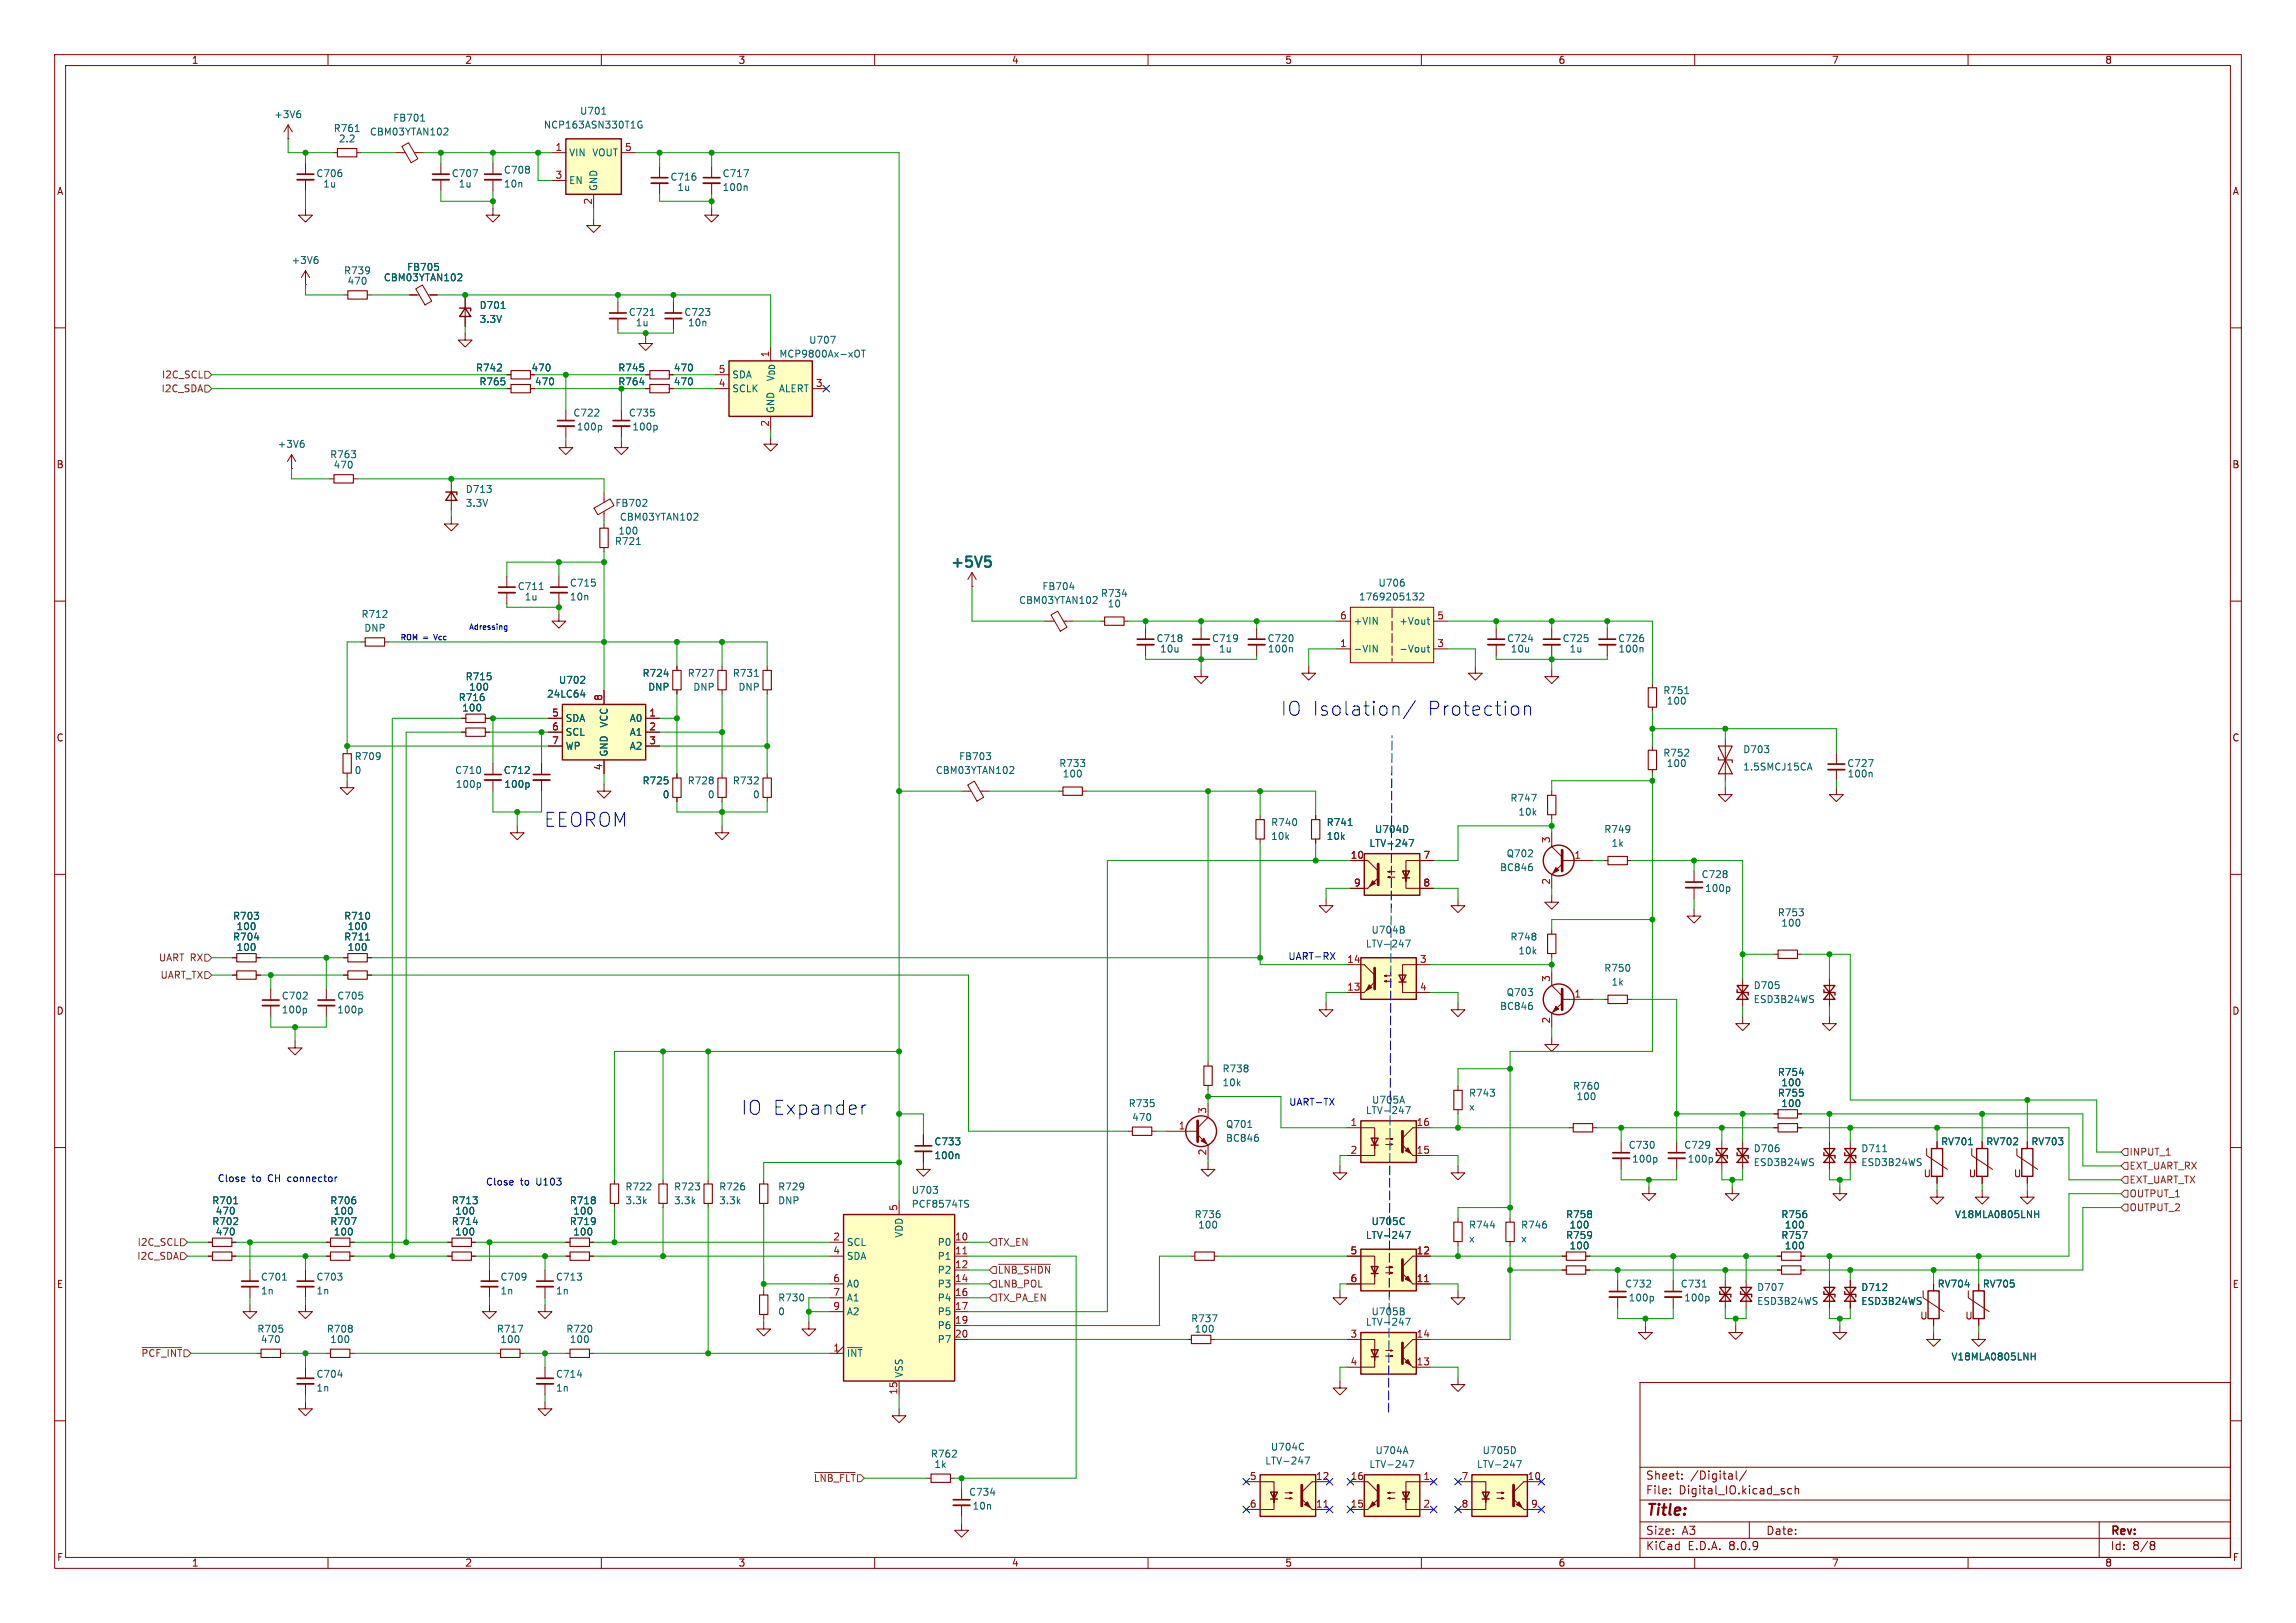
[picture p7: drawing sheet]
<svg xmlns="http://www.w3.org/2000/svg" width="420mm" height="297mm" viewBox="0 0 420 297" stroke-linecap="round" stroke-linejoin="round" font-family="sans-serif">
<defs><g id="words">
<g font-size="3.5" fill="#0000c2">
<text x="234.4" y="131.2">IO Isolation/</text>
<text x="261.1" y="131.2">Protection</text>
<text x="99.6" y="151.5">EEOROM</text>
<text x="135.7" y="204.2">IO Expander</text>
</g>
<text font-size="2.8" fill="#840000" x="301" y="277.9">Title:</text>
<text font-size="2.7" fill="#006464" x="173.6" y="104.4">+5V5</text>
<g font-size="2.1" fill="#840000">
<text x="301" y="273.7">File:</text>
<text x="301" y="271">Sheet:</text>
<text x="307.1" y="273.7">Digital_IO.kicad_sch</text>
<text x="309.2" y="271">/Digital/</text>
<text x="301" y="281.1">Size:</text>
<text x="307.6" y="281.1">A3</text>
<text x="323" y="281.1">Date:</text>
<text x="386" y="281.3">Rev:</text>
<text x="301" y="283.9">KiCad</text>
<text x="308.7" y="283.9">E.D.A.</text>
<text x="316.3" y="283.9">8.0.9</text>
<text x="386" y="283.9">Id:</text>
<text x="390.1" y="283.9">8/8</text>
</g>
<g font-size="1.8" fill="#840000">
<text x="35" y="11.9">1</text>
<text x="85" y="11.9">2</text>
<text x="135" y="11.9">3</text>
<text x="185" y="11.9">4</text>
<text x="235" y="11.9">5</text>
<text x="285" y="11.9">6</text>
<text x="335" y="11.9">7</text>
<text x="385" y="11.9">8</text>
<text x="10.3" y="35.9">A</text>
<text x="408.3" y="35.9">A</text>
<text x="97.1" y="68.2">470</text>
<text x="10.3" y="85.9">B</text>
<text x="408.2" y="85.9">B</text>
<text x="10.3" y="135.9">C</text>
<text x="408.2" y="135.9">C</text>
<text x="10.3" y="185.9">D</text>
<text x="408.2" y="185.9">D</text>
<text x="351.8" y="215.6">U</text>
<text x="360" y="215.6">U</text>
<text x="368.3" y="215.6">U</text>
<text x="10.3" y="235.9">E</text>
<text x="408.3" y="235.9">E</text>
<text x="351.1" y="241.7">U</text>
<text x="359.4" y="241.7">U</text>
<text x="10.3" y="285.9">F</text>
<text x="35" y="286.9">1</text>
<text x="85" y="286.9">2</text>
<text x="135" y="286.9">3</text>
<text x="185" y="286.9">4</text>
<text x="235" y="286.9">5</text>
<text x="285" y="286.9">6</text>
<text x="335" y="286.9">7</text>
<text x="385" y="286.9">8</text>
<text x="408.3" y="285.9">F</text>
</g>
<g font-size="1.8" fill="#006464">
<text x="50.1" y="21.8">+3V6</text>
<text x="71.8" y="22.5">FB701</text>
<text x="99.4" y="23.7">NCP163ASN330T1G</text>
<text x="106" y="21.2">U701</text>
<text x="60.9" y="24.4">R761</text>
<text x="61.9" y="26.3">2.2</text>
<text x="67.6" y="25">CBM03YTAN102</text>
<text x="104" y="28.8">VIN</text>
<text x="108.2" y="28.8">VOUT</text>
<text x="57.8" y="32.6">C706</text>
<text x="59" y="34.5">1u</text>
<text x="82.5" y="32.6">C707</text>
<text x="83.8" y="34.5">1u</text>
<text x="92.1" y="32">C708</text>
<text x="92.1" y="34.5">10n</text>
<text x="104" y="33.9">EN</text>
<text x="109.4" y="35.1" transform="rotate(-90 109.4 35.1)">GND</text>
<text x="122.5" y="33.2">C716</text>
<text x="123.8" y="35.2">1u</text>
<text x="132.1" y="32.6">C717</text>
<text x="132.1" y="35.2">100n</text>
<text x="53.2" y="48.5">+3V6</text>
<text x="62.8" y="50.4">R739</text>
<text x="63.5" y="52.3">470</text>
<text x="70.1" y="51.7">CBM03YTAN102</text>
<text x="74.4" y="49.8">FB705</text>
<text x="87.6" y="56.7">D701</text>
<text x="87.6" y="59.3">3.3V</text>
<text x="114.9" y="58">C721</text>
<text x="116.2" y="59.9">1u</text>
<text x="125.1" y="58">C723</text>
<text x="125.7" y="59.9">10n</text>
<text x="142.5" y="65.6">MCP9800Ax-xOT</text>
<text x="147.9" y="63.1">U707</text>
<text x="87" y="68.2">R742</text>
<text x="87.6" y="70.7">R765</text>
<text x="97.8" y="70.7">470</text>
<text x="113" y="68.2">R745</text>
<text x="113" y="70.7">R764</text>
<text x="123.2" y="68.2">470</text>
<text x="123.2" y="70.7">470</text>
<text x="133.9" y="72">SCLK</text>
<text x="133.9" y="69.4">SDA</text>
<text x="141.8" y="69.9" transform="rotate(-90 141.8 69.9)">V_{DD}</text>
<text x="142.4" y="72">ALERT</text>
<text x="104.8" y="76.4">C722</text>
<text x="114.9" y="76.4">C735</text>
<text x="141.8" y="75.7" transform="rotate(-90 141.8 75.7)">GND</text>
<text x="50.7" y="82.1">+3V6</text>
<text x="105.4" y="79">100p</text>
<text x="115.6" y="79">100p</text>
<text x="60.3" y="84">R763</text>
<text x="60.9" y="86">470</text>
<text x="85.1" y="90.4">D713</text>
<text x="85.1" y="92.9">3.3V</text>
<text x="112.5" y="92.9">FB702</text>
<text x="113.3" y="95.5">CBM03YTAN102</text>
<text x="112.4" y="99.9">R721</text>
<text x="113" y="98">100</text>
<text x="104.1" y="107.5">C715</text>
<text x="252.1" y="107.5">U706</text>
<text x="66" y="113.3">R712</text>
<text x="94.6" y="108.2">C711</text>
<text x="95.9" y="110.1">1u</text>
<text x="104.1" y="110.1">10n</text>
<text x="186.3" y="110.7">CBM03YTAN102</text>
<text x="190.6" y="108.2">FB704</text>
<text x="201.3" y="109.4">R734</text>
<text x="202.5" y="111.4">10</text>
<text x="248.5" y="110.1">1769205132</text>
<text x="66.5" y="115.8">DNP</text>
<text x="211.4" y="117.7">C718</text>
<text x="212.1" y="119.6">10u</text>
<text x="221.6" y="117.7">C719</text>
<text x="222.9" y="119.6">1u</text>
<text x="231.8" y="117.7">C720</text>
<text x="231.8" y="119.6">100n</text>
<text x="247.5" y="119.6">-VIN</text>
<text x="247.5" y="114.5">+VIN</text>
<text x="255.9" y="119.6">-Vout</text>
<text x="255.9" y="114.5">+Vout</text>
<text x="275.6" y="117.7">C724</text>
<text x="276.2" y="119.6">10u</text>
<text x="285.7" y="117.7">C725</text>
<text x="287" y="119.6">1u</text>
<text x="295.9" y="117.7">C726</text>
<text x="296" y="119.6">100n</text>
<text x="85.1" y="124.7">R715</text>
<text x="102.1" y="125.3">U702</text>
<text x="117.4" y="124.1">R724</text>
<text x="125.7" y="124.1">R727</text>
<text x="134" y="124.1">R731</text>
<text x="83.8" y="128.5">R716</text>
<text x="84.4" y="130.4">100</text>
<text x="85.7" y="126.6">100</text>
<text x="100" y="127.9">24LC64</text>
<text x="118.5" y="126.6">DNP</text>
<text x="126.7" y="126.6">DNP</text>
<text x="135" y="126.6">DNP</text>
<text x="304.2" y="127.2">R751</text>
<text x="304.8" y="129.1">100</text>
<text x="103.4" y="132.3">SDA</text>
<text x="103.4" y="134.8">SCL</text>
<text x="103.4" y="137.4">WP</text>
<text x="111.4" y="133.2" transform="rotate(-90 111.4 133.2)">VCC</text>
<text x="115.1" y="132.3">A0</text>
<text x="115.1" y="134.8">A1</text>
<text x="115.1" y="137.4">A2</text>
<text x="64.8" y="139.3">R709</text>
<text x="64.8" y="141.8">0</text>
<text x="83.2" y="141.8">C710</text>
<text x="92" y="141.8">C712</text>
<text x="111.4" y="138.6" transform="rotate(-90 111.4 138.6)">GND</text>
<text x="117.4" y="143.7">R725</text>
<text x="125.7" y="143.7">R728</text>
<text x="134" y="143.7">R732</text>
<text x="171.1" y="141.8">CBM03YTAN102</text>
<text x="175.3" y="139.3">FB703</text>
<text x="193.7" y="140.6">R733</text>
<text x="194.3" y="142.5">100</text>
<text x="304.2" y="138.7">R752</text>
<text x="304.8" y="140.6">100</text>
<text x="318.8" y="138">D703</text>
<text x="318.8" y="141.2">1.5SMCJ15CA</text>
<text x="337.8" y="140.6">C727</text>
<text x="337.9" y="142.5">100n</text>
<text x="83.3" y="144.4">100p</text>
<text x="92.2" y="144.4">100p</text>
<text x="121.1" y="146.3">0</text>
<text x="129.4" y="146.3">0</text>
<text x="137.6" y="146.3">0</text>
<text x="276.2" y="146.9">R747</text>
<text x="277.6" y="149.5">10k</text>
<text x="232.4" y="151.4">R740</text>
<text x="232.4" y="153.9">10k</text>
<text x="242.6" y="151.4">R741</text>
<text x="242.6" y="153.9">10k</text>
<text x="250.4" y="155.2">LTV-247</text>
<text x="251.4" y="152.6">U704D</text>
<text x="293.4" y="152.6">R749</text>
<text x="294.7" y="155.2">1k</text>
<text x="274.3" y="159.6">BC846</text>
<text x="275.5" y="157.1">Q702</text>
<text x="311.2" y="160.9">C728</text>
<text x="311.8" y="163.4">100p</text>
<text x="325.1" y="167.9">R753</text>
<text x="42.5" y="168.5">R703</text>
<text x="42.5" y="172.3">R704</text>
<text x="43.2" y="170.4">100</text>
<text x="62.9" y="168.5">R710</text>
<text x="62.9" y="172.3">R711</text>
<text x="63.5" y="170.4">100</text>
<text x="249.8" y="173.6">LTV-247</text>
<text x="250.8" y="171">U704B</text>
<text x="276.2" y="172.3">R748</text>
<text x="325.7" y="169.8">100</text>
<text x="43.2" y="174.2">100</text>
<text x="63.5" y="174.2">100</text>
<text x="277.6" y="174.9">10k</text>
<text x="293.4" y="178">R750</text>
<text x="51.4" y="183.1">C702</text>
<text x="51.4" y="185.6">100p</text>
<text x="61.6" y="183.1">C705</text>
<text x="61.6" y="185.6">100p</text>
<text x="274.3" y="185">BC846</text>
<text x="275.5" y="182.5">Q703</text>
<text x="294.7" y="180.6">1k</text>
<text x="320.7" y="181.2">D705</text>
<text x="320.7" y="183.7">ESD3B24WS</text>
<text x="223.5" y="196.4">R738</text>
<text x="325.1" y="197.1">R754</text>
<text x="206.4" y="202.8">R735</text>
<text x="223.5" y="199">10k</text>
<text x="250.9" y="202.2">U705A</text>
<text x="268.6" y="200.9">R743</text>
<text x="268.6" y="203.4">x</text>
<text x="287.6" y="199.6">R760</text>
<text x="288.3" y="201.5">100</text>
<text x="325.1" y="200.9">R755</text>
<text x="325.7" y="199">100</text>
<text x="325.7" y="202.8">100</text>
<text x="170.8" y="209.8">C733</text>
<text x="207" y="205.3">470</text>
<text x="224.2" y="209.1">BC846</text>
<text x="224.2" y="206.6">Q701</text>
<text x="249.8" y="204.1">LTV-247</text>
<text x="355" y="209.8">RV701</text>
<text x="363.2" y="209.8">RV702</text>
<text x="371.5" y="209.8">RV703</text>
<text x="170.8" y="212.3">100n</text>
<text x="297.8" y="210.4">C730</text>
<text x="298.5" y="213">100p</text>
<text x="308" y="210.4">C729</text>
<text x="308.6" y="213">100p</text>
<text x="320.7" y="211">D706</text>
<text x="320.7" y="213.6">ESD3B24WS</text>
<text x="340.4" y="211">D711</text>
<text x="340.4" y="213.6">ESD3B24WS</text>
<text x="38.7" y="220.6">R701</text>
<text x="60.3" y="220.6">R706</text>
<text x="82.5" y="220.6">R713</text>
<text x="104.1" y="220.6">R718</text>
<text x="114.3" y="218">R722</text>
<text x="114.3" y="220.6">3.3k</text>
<text x="123.2" y="218">R723</text>
<text x="123.2" y="220.6">3.3k</text>
<text x="131.5" y="218">R726</text>
<text x="131.5" y="220.6">3.3k</text>
<text x="142.2" y="218">R729</text>
<text x="142.2" y="220.6">DNP</text>
<text x="166.7" y="221.2">PCF8574TS</text>
<text x="166.7" y="218.7">U703</text>
<text x="38.7" y="224.4">R702</text>
<text x="39.4" y="226.3">470</text>
<text x="39.4" y="222.5">470</text>
<text x="60.3" y="224.4">R707</text>
<text x="60.9" y="226.3">100</text>
<text x="60.9" y="222.5">100</text>
<text x="82.5" y="224.4">R714</text>
<text x="83.2" y="226.3">100</text>
<text x="83.2" y="222.5">100</text>
<text x="104.1" y="224.4">R719</text>
<text x="104.8" y="226.3">100</text>
<text x="104.8" y="222.5">100</text>
<text x="165.3" y="226.6" transform="rotate(-90 165.3 226.6)">VDD</text>
<text x="218.4" y="223.1">R736</text>
<text x="219.1" y="225">100</text>
<text x="249.8" y="226.9">LTV-247</text>
<text x="250.8" y="224.4">U705C</text>
<text x="268.6" y="225">R744</text>
<text x="268.6" y="227.6">x</text>
<text x="278.1" y="225">R746</text>
<text x="278.1" y="227.6">x</text>
<text x="286.4" y="223.1">R758</text>
<text x="286.4" y="226.9">R759</text>
<text x="287" y="225">100</text>
<text x="325.7" y="223.1">R756</text>
<text x="325.7" y="226.9">R757</text>
<text x="326.4" y="225">100</text>
<text x="357.5" y="223.1">V18MLA0805LNH</text>
<text x="154.8" y="228.2">SCL</text>
<text x="154.8" y="230.7">SDA</text>
<text x="171.4" y="228.2">P0</text>
<text x="171.4" y="230.7">P1</text>
<text x="171.4" y="233.3">P2</text>
<text x="287" y="228.8">100</text>
<text x="326.4" y="228.8">100</text>
<text x="47.6" y="234.5">C701</text>
<text x="47.6" y="237.1">1n</text>
<text x="57.8" y="234.5">C703</text>
<text x="57.8" y="237.1">1n</text>
<text x="91.4" y="234.5">C709</text>
<text x="91.4" y="237.1">1n</text>
<text x="101.6" y="234.5">C713</text>
<text x="101.6" y="237.1">1n</text>
<text x="142.2" y="238.4">R730</text>
<text x="154.8" y="235.8">A0</text>
<text x="154.8" y="238.4">A1</text>
<text x="171.4" y="235.8">P3</text>
<text x="171.4" y="238.4">P4</text>
<text x="297.2" y="235.8">C732</text>
<text x="297.8" y="238.4">100p</text>
<text x="307.3" y="235.8">C731</text>
<text x="308" y="238.4">100p</text>
<text x="321.3" y="236.4">D707</text>
<text x="321.3" y="239">ESD3B24WS</text>
<text x="340.4" y="236.4">D712</text>
<text x="340.4" y="239">ESD3B24WS</text>
<text x="354.3" y="235.8">RV704</text>
<text x="362.6" y="235.8">RV705</text>
<text x="47" y="244.1">R705</text>
<text x="47.6" y="246">470</text>
<text x="59.7" y="244.1">R708</text>
<text x="60.3" y="246">100</text>
<text x="90.8" y="244.1">R717</text>
<text x="91.4" y="246">100</text>
<text x="103.5" y="244.1">R720</text>
<text x="104.1" y="246">100</text>
<text x="142.2" y="240.9">0</text>
<text x="154.8" y="240.9">A2</text>
<text x="171.4" y="240.9">P5</text>
<text x="171.4" y="243.4">P6</text>
<text x="171.4" y="246">P7</text>
<text x="217.8" y="242.2">R737</text>
<text x="218.4" y="244.1">100</text>
<text x="249.8" y="242.8">LTV-247</text>
<text x="250.8" y="240.9">U705B</text>
<text x="154.8" y="248.5">~{INT}</text>
<text x="356.9" y="249.1">V18MLA0805LNH</text>
<text x="57.8" y="252.3">C704</text>
<text x="57.8" y="254.9">1n</text>
<text x="101.6" y="252.3">C714</text>
<text x="101.6" y="254.9">1n</text>
<text x="165.3" y="252.2" transform="rotate(-90 165.3 252.2)">VSS</text>
<text x="170.2" y="266.9">R762</text>
<text x="170.8" y="268.8">1k</text>
<text x="231.3" y="268.2">LTV-247</text>
<text x="232.4" y="265.7">U704C</text>
<text x="250.4" y="268.8">LTV-247</text>
<text x="251.5" y="266.3">U704A</text>
<text x="270.1" y="268.8">LTV-247</text>
<text x="271.1" y="266.3">U705D</text>
<text x="177.2" y="273.9">C734</text>
<text x="177.8" y="276.5">10n</text>
</g>
<g font-size="1.8" fill="#a90000">
<text x="101.5" y="27.7">1</text>
<text x="114.2" y="27.7">5</text>
<text x="101.5" y="32.8">3</text>
<text x="108.3" y="37.5" transform="rotate(-90 108.3 37.5)">2</text>
<text x="140.7" y="65.5" transform="rotate(-90 140.7 65.5)">1</text>
<text x="131.4" y="70.9">4</text>
<text x="131.4" y="68.3">5</text>
<text x="149.2" y="70.9">3</text>
<text x="140.7" y="78.2" transform="rotate(-90 140.7 78.2)">2</text>
<text x="245" y="113.4">6</text>
<text x="262.8" y="113.4">5</text>
<text x="245" y="118.5">1</text>
<text x="262.8" y="118.5">3</text>
<text x="100.9" y="131.2">5</text>
<text x="110.2" y="128.3" transform="rotate(-90 110.2 128.3)">8</text>
<text x="118.7" y="131.2">1</text>
<text x="100.9" y="133.7">6</text>
<text x="100.9" y="136.3">7</text>
<text x="118.7" y="133.7">2</text>
<text x="118.7" y="136.3">3</text>
<text x="110.2" y="141" transform="rotate(-90 110.2 141)">4</text>
<text x="283.6" y="154.4" transform="rotate(-90 283.6 154.4)">3</text>
<text x="247" y="157.2">10</text>
<text x="260.3" y="157.2">7</text>
<text x="283.6" y="162" transform="rotate(-90 283.6 162)">2</text>
<text x="287.9" y="157.2">1</text>
<text x="247.6" y="162.3">9</text>
<text x="260.3" y="162.3">8</text>
<text x="246.3" y="176.3">14</text>
<text x="259.6" y="176.3">3</text>
<text x="283.6" y="179.8" transform="rotate(-90 283.6 179.8)">3</text>
<text x="246.3" y="181.4">13</text>
<text x="259.6" y="181.4">4</text>
<text x="287.9" y="182.6">1</text>
<text x="283.6" y="187.4" transform="rotate(-90 283.6 187.4)">2</text>
<text x="220.7" y="203.9" transform="rotate(-90 220.7 203.9)">3</text>
<text x="215.5" y="206.8">1</text>
<text x="246.9" y="206.1">1</text>
<text x="259" y="206.1">16</text>
<text x="220.7" y="211.5" transform="rotate(-90 220.7 211.5)">2</text>
<text x="246.9" y="211.2">2</text>
<text x="259" y="211.2">15</text>
<text x="164.2" y="221.7" transform="rotate(-90 164.2 221.7)">5</text>
<text x="152.3" y="227.1">2</text>
<text x="174.6" y="227.1">10</text>
<text x="152.3" y="229.6">4</text>
<text x="174.6" y="229.6">11</text>
<text x="174.6" y="232.2">12</text>
<text x="246.9" y="229.6">5</text>
<text x="259" y="229.6">12</text>
<text x="152.3" y="234.7">6</text>
<text x="152.3" y="237.2">7</text>
<text x="152.3" y="239.8">9</text>
<text x="174.6" y="234.7">14</text>
<text x="174.6" y="237.2">16</text>
<text x="174.6" y="239.8">17</text>
<text x="246.9" y="234.7">6</text>
<text x="259" y="234.7">11</text>
<text x="174.6" y="242.3">19</text>
<text x="174.6" y="244.9">20</text>
<text x="246.9" y="244.9">3</text>
<text x="259" y="244.9">14</text>
<text x="152.3" y="247.4">1</text>
<text x="246.9" y="249.9">4</text>
<text x="259" y="249.9">13</text>
<text x="164.2" y="255.3" transform="rotate(-90 164.2 255.3)">15</text>
<text x="228.5" y="270.9">5</text>
<text x="228.5" y="276">6</text>
<text x="240.6" y="276">11</text>
<text x="240.6" y="270.9">12</text>
<text x="247" y="276">15</text>
<text x="247" y="270.9">16</text>
<text x="260.3" y="270.9">1</text>
<text x="260.3" y="276">2</text>
<text x="267.3" y="270.9">7</text>
<text x="267.3" y="276">8</text>
<text x="279.4" y="270.9">10</text>
<text x="280" y="276">9</text>
</g>
<g font-size="1.8" fill="#725600">
<text x="29.5" y="72">I2C_SDA</text>
<text x="29.5" y="69.4">I2C_SCL</text>
<text x="29" y="176.1">UART RX</text>
<text x="29.3" y="179.3">UART_TX</text>
<text x="389.4" y="214.2">EXT_UART_RX</text>
<text x="389.4" y="211.7">INPUT_1</text>
<text x="389.4" y="216.8">EXT_UART_TX</text>
<text x="389.4" y="221.8">OUTPUT_2</text>
<text x="389.4" y="219.3">OUTPUT_1</text>
<text x="25" y="230.7">I2C_SDA</text>
<text x="25.1" y="228.2">I2C_SCL</text>
<text x="182.4" y="228.2">TX_EN</text>
<text x="182.4" y="233.3">~{LNB_SHDN}</text>
<text x="182.4" y="238.4">TX_PA_EN</text>
<text x="182.4" y="235.8">LNB_POL</text>
<text x="25.8" y="248.5">~{PCF_INT}</text>
<text x="148.8" y="271.4">~{LNB_FLT}</text>
</g>
<g font-size="1.8" fill="#0000c2">
<text x="235.6" y="175.9">UART-RX</text>
<text x="235.7" y="202.5">UART-TX</text>
<text x="39.7" y="216.5">Close</text>
<text x="46.1" y="216.5">to</text>
<text x="49.1" y="216.5">CH connector</text>
<text x="88.8" y="217.1">Close</text>
<text x="95.2" y="217.1">to</text>
<text x="98.2" y="217.1">U103</text>
</g>
<g font-size="1.4" fill="#0000c2">
<text x="73.1" y="117.2">ROM =</text>
<text x="79.6" y="117.2">Vcc</text>
<text x="85.7" y="115.3">Adressing</text>
</g>
</g></defs>
<g fill="none" stroke="#840000" stroke-width=".18">
<path d="M10 10h400v277h-400zM12 12h396v273h-396zM60 10v2M110 10v2M160 10v2M210 10v2M260 10v2M310 10v2M360 10v2M61 27.9h.7M65.3 27.9h.7M130.2 38.1v1.3h-1.3l1.3 1.2 1.2-1.2h-1.2"/>
<path d="M123.2 55.2v2.1M123.2 58.3v2M10 60h2M118.1 61.6v1.3h-1.3l1.3 1.2 1.3-1.2h-1.3M408 60h2M10 110h2M201.3 113.7h.8M205.6 113.7h.8M273.7 114.9v2.1M273.7 118v2M408 110h2M10 160h2"/>
<path d="M175.9 144.8h1.7M177 143.7l1.2-.7 1.7 2.9-1.2 .7zM179.3 144.8h1.7M193.7 144.8h.7M198 144.8h.8M283.8 152.4v2.5l1.9 1.9M285.7 158.1l-1.9 1.9v2.6M285.7 157.5h5.8M408 160h2M266.7 198.8v.7M10 210h2M266.7 213.4v1.2h-1.3l1.3 1.3 1.3-1.3h-1.3"/>
<path d="M266.7 203.1v.7M287 206.4h.8M291.3 206.4h.8M296.5 208.9v2M296.5 212v2M316.9 217.2v1.2h-1.3l1.3 1.3 1.2-1.3h-1.2M408 210h2M81.9 229.9h.8M81.9 227.3h.8M86.2 229.9h.8M86.2 227.3h.8M89.5 238.8v1.2h-1.2l1.2 1.3 1.3-1.3h-1.3"/>
<path d="M89.5 232.4v2M89.5 235.5v2M99.7 238.8v1.2h-1.3l1.3 1.3 1.3-1.3h-1.3M99.7 232.4v2M99.7 235.5v2M103.5 229.9h.8M103.5 227.3h.8M107.8 229.9h.8M107.8 227.3h.8M285.7 229.9h.8M285.7 232.4h.8M290.1 229.9h.7"/>
<path d="M290.1 232.4h.7M55.9 256.5v1.3h-1.3l1.3 1.3 1.2-1.3h-1.2M55.9 250.2v2M55.9 253.2v2.1M90.8 247.6h.8M95.1 247.6h.8M99.7 256.5v1.3h-1.3l1.3 1.3 1.3-1.3h-1.3M103.5 247.6h.8M107.8 247.6h.8M245.1 252.7v1.3h-1.3l1.3 1.3 1.3-1.3h-1.3M300 253h108v32h-108zM10 260h2"/>
<path d="M300 278.5h108M300 274.5h108M300 268.5h108M305.5 273.2v.2M305.5 272.5v.1M307.7 270.5v.2M307.7 269.8v.1M317.6 269.2v1.3l.2 .2M319.4 269.1l-1.2 1.9M320 278.5v3M327.7 272.5l-.4-.1-.3 .3v.4l.2 .2h.5M328.4 272.5l.2-.1 .3 .1 .1 .9"/>
<path d="M328.4 271.9v1.5M384 278.5v6.5M408 260h2M60 285v2M110 285v2M160 285v2M210 285v2M260 285v2M300 281.5h108M310 285v2M360 285v2M393.6 282.1l.4 .1 .2 .2-.3 .3"/>
<path d="M393.6 282.7h.3M393.9 282.7l.2 .2 .1 .4-.2 .2-.4 .1"/>
</g>
<g fill="none" stroke="#840000" stroke-width=".2">
<path d="M61.7 27.2h3.6v1.5h-3.6zM202.1 112.9h3.5v1.5h-3.5zM194.4 144h3.6v1.5h-3.6zM265.9 199.5h1.6v3.6h-1.6zM287.8 205.6h3.5v1.5h-3.5zM82.7 229.1h3.5v1.5h-3.5zM82.7 226.6h3.5v1.5h-3.5zM104.3 229.1h3.5v1.5h-3.5zM104.3 226.6h3.5v1.5h-3.5zM286.5 229.1h3.6v1.5h-3.6zM286.5 231.6h3.6v1.6h-3.6zM91.6 246.9h3.5v1.5h-3.5z"/>
<path d="M104.3 246.9h3.5v1.5h-3.5z"/>
</g>
<path d="M65 24.1h.7M205.3 108.7h.8M279.6 117h.8M180.4 137.7h.8l-.4 .5M181.1 138.3l.1 .2-.1 .4M184.9 140.3h.4l.2 .3-.8 .9h.8M280.2 158.6l.1 .2-.1 .5M302.9 211.8l.2 .3v.3l-.2 .3M86.6 223.7h.8M61.8 251.6h.8M94.8 242.5h.8l-.5 1.3" fill="none" stroke="#006464" stroke-width=".18"/>
<path d="M121.7 58.3h3M272.2 118h3M295 212h3.1M88 235.5h3.1M98.2 235.5h3M54.4 253.2h3" fill="none" stroke="#840000" stroke-width=".33"/>
<path d="M121.7 57.3h3M272.2 117h3M295 210.9h3.1M88 234.4h3.1M98.2 234.4h3M54.4 252.2h3" fill="none" stroke="#840000" stroke-width=".3"/>
<path d="M285.7 155.6v3.8" fill="none" stroke="#840000" stroke-width=".51"/>
<path d="M284.6 158.8l.5 .5-1 .5z" fill="#840000" stroke="#840000" stroke-width=".18"/>
<circle cx="285.1" cy="157.5" r="2.82" fill="none" stroke="#840000" stroke-width=".25"/>
<path d="M248.9 205.1h10.2v7.6h-10.2z" fill="#ffffc2"/>
<g fill="none" stroke="#840000" stroke-width=".25">
<path d="M248.9 205.1h10.2v7.6h-10.2zM250.8 208.3h1.3l-.6 1.3zM250.8 209.6h1.3"/>
<circle cx="219.7" cy="207" r="2.82"/>
</g>
<g fill="none" stroke="#840000" stroke-width=".18">
<path d="M72.4 27.9h1.7M73.5 26.8l1.2-.7 1.7 3-1.2 .7zM75.8 27.9h1.7M49.5 181v2M49.5 184v2.1M54 190.5v1.3h1.2l-1.2 1.2-1.3-1.2h1.3M59.7 181v2M59.7 184v2.1M206.4 207h.7M210.7 207h.8M213.4 207h5.7M219.1 207.6l1.9 2v2.5"/>
<path d="M221 212.7v1.3h-1.3l1.3 1.3 1.2-1.3h-1.2M221 201.9v2.6l-1.9 1.9M246.4 206.4h5.1v3.8v-1.9M251.5 209.6v1.9h-5.1M253.5 209.4h1.3l-.4 .2v-.3l.4 .1M253.5 208.4h1.3l-.4 .1v-.2l.4 .1M258.4 211.5h3.2M261.6 206.4h-3.2l-1.9 1.9M217.8 229.9h.8M222.1 229.9h.8M266.7 236.2v1.3h-1.3l1.3 1.3 1.3-1.3h-1.3M266.7 222.9v.7"/>
<path d="M266.7 227.2v.8M276.2 222.9v.7M276.2 227.2v.8M99.7 250.2v2M99.7 253.2v2.1M217.2 245.1h.7M221.5 245.1h.7"/>
</g>
<g fill="#840000" stroke="#840000" stroke-width=".18">
<path d="M256.5 209.6l1.9 1.9z"/>
<path d="M257 210.6l.6-.5 .5 1z"/>
<path d="M219.7 208.8l.5-.5 .5 1z"/>
</g>
<path d="M219.1 205.1v3.8M256.5 207v3.8" fill="none" stroke="#840000" stroke-width=".51"/>
<path d="M77 22.2h.7M77.2 21.1l.1-.2v1.3M81.4 23.4l.4 .1 .1 .3-.7 .9h.7M55.8 184.5l.3 .3v.3l-.3 .3M66 184.5l.2 .3v.3l-.2 .3M228.3 206.3h.7M230.1 208.1l.1 .2-.1 .5M256.5 200.6l.4 1.3M257.1 202.5h.9l-.6 1.3M272.6 224.3h.8M105.6 251.6h.8M221.8 240.6h.8l-.5 1.3" fill="none" stroke="#006464" stroke-width=".18"/>
<path d="M207.1 206.2h3.6v1.6h-3.6zM218.6 229.1h3.5v1.5h-3.5zM265.9 223.6h1.6v3.6h-1.6zM275.5 223.6h1.5v3.6h-1.5zM217.9 244.3h3.6v1.6h-3.6z" fill="none" stroke="#840000" stroke-width=".2"/>
<path d="M48 184h3.1M58.2 184h3M98.2 253.2h3" fill="none" stroke="#840000" stroke-width=".33"/>
<path d="M48 183h3.1M58.2 183h3M98.2 252.2h3" fill="none" stroke="#840000" stroke-width=".3"/>
<path d="M230.5 269.9h10.2v7.6h-10.2z" fill="#ffffc2"/>
<path d="M230.5 269.9h10.2v7.6h-10.2zM232.4 273h1.3l-.7 1.3zM232.4 274.3h1.3" fill="none" stroke="#840000" stroke-width=".25"/>
<path d="M228 271.1h5v3.9v-2M233 274.3v1.9h-5M235.1 274.2h1.2l-.3 .1v-.2l.3 .1M235.1 273.2h1.2l-.3 .1v-.3l.3 .2M240 276.2h3.2M243.2 271.1h-3.2l-1.9 1.9" fill="none" stroke="#840000" stroke-width=".18"/>
<g fill="#840000" stroke="#840000" stroke-width=".18">
<path d="M238.1 274.3l1.9 1.9z"/>
<path d="M238.6 275.3l.5-.5 .5 1z"/>
</g>
<path d="M238.1 271.8v3.8" fill="none" stroke="#840000" stroke-width=".51"/>
<path d="M242.2 275.8h.7" fill="none" stroke="#a90000" stroke-width=".18"/>
<path d="M238.4 264.2h.1M238.5 265.3h-.1M238.7 266.6h.8l-.5 1.3" fill="none" stroke="#006464" stroke-width=".18"/>
<path d="M249.6 269.9h10.1v7.6h-10.1z" fill="#ffffc2"/>
<path d="M249.6 269.9h10.1v7.6h-10.1zM256.5 273h1.3l-.6 1.3zM256.5 274.3h1.3" fill="none" stroke="#840000" stroke-width=".25"/>
<path d="M42.5 175.3h.8M42.5 178.4h.8M46.9 175.3h.7M46.9 178.4h.7M247 271.1h3.2l1.9 1.9M247 276.2h3.2M253.9 274.2l.4-.1v.2l-.4-.1h1.2M253.9 273.2l.4-.2v.3l-.4-.1h1.2M257.2 274.3v1.9h5.1M262.3 271.1h-5.1v3.9v-2" fill="none" stroke="#840000" stroke-width=".18"/>
<g fill="#840000" stroke="#840000" stroke-width=".18">
<path d="M252.1 274.3l-1.9 1.9z"/>
<path d="M251.1 274.8l.5 .5-1 .5z"/>
</g>
<path d="M252.1 271.8v3.8" fill="none" stroke="#840000" stroke-width=".51"/>
<path d="M46.6 171.6h.8M257.1 264.7l.4 1.3M257.7 267.3h.9l-.5 1.2" fill="none" stroke="#006464" stroke-width=".18"/>
<path d="M43.3 174.5h3.6v1.5h-3.6zM43.3 177.7h3.6v1.5h-3.6z" fill="none" stroke="#840000" stroke-width=".2"/>
<path d="M269.2 269.9h10.2v7.6h-10.2z" fill="#ffffc2"/>
<g fill="none" stroke="#840000" stroke-width=".25">
<path d="M337.4 210.9v.6h2.1v.5M337.4 210.2h2.1l-2.1 2.5h2.1zM361.6 210.2h2v5.1h-2zM269.2 269.9h10.2v7.6h-10.2zM271.1 273h1.3l-.6 1.3zM271.1 274.3h1.3"/>
<circle cx="285.1" cy="182.9" r="2.82"/>
</g>
<g fill="none" stroke="#840000" stroke-width=".18">
<path d="M92.7 68.6h.8M92.7 71.1h.8M97 71.1h.8M103.5 74.9v2.1M103.5 78v2M118.1 68.6h.8M122.4 68.6h.8M92.7 105.4v2M92.7 108.5v2M102.2 105.4v2M102.2 108.5v2M191.1 113.7h1.8"/>
<path d="M192.3 112.5l1.2-.7 1.7 3-1.2 .7zM194.6 113.7h1.6M209.5 114.9v2.1M209.5 118v2M90.2 139.7v2M99.1 139.7v2M219.7 122.6v1.2h-1.3l1.3 1.3 1.3-1.3h-1.3M90.2 142.7v2.1M99.1 142.7v2.1M266.7 164.5v1.2h-1.3l1.3 1.3 1.3-1.3h-1.3M283.8 163.8v1.3h1.3l-1.3 1.3-1.2-1.3h1.2M283.8 177.8v2.5l1.9 1.9"/>
<path d="M283.8 170.2v.7M283.8 174.5v.8M324.5 174.6h.7M328.8 174.6h.8M266.7 183.5v1.3h-1.3l1.3 1.3 1.3-1.3h-1.3M285.7 183.5l-1.9 1.9v2.6M285.7 182.9h5.8M318.8 186.1v1.2h-1.3l1.3 1.3 1.2-1.3h-1.2M338.5 208.9v5.1M354.3 217.8v1.3h-1.2l1.2 1.2 1.3-1.2h-1.3M360.7 210.2v1.3l3.8 2.5M362.6 208.9v1.3"/>
<path d="M362.6 215.3v1.2M370.8 217.8v1.3h-1.2l1.2 1.2 1.3-1.2h-1.3M295.9 234.3v2M295.9 237.4v2M266.7 271.1h5.1v3.9v-2M271.8 274.3v1.9h-5.1M273.8 274.2h1.3l-.4 .1v-.2l.4 .1M273.8 273.2h1.3l-.4 .1v-.3l.4 .2M278.8 276.2h3.1M281.9 271.1h-3.1l-1.9 1.9"/>
</g>
<g fill="#840000" stroke="#840000" stroke-width=".18">
<path d="M276.9 274.3l1.9 1.9z"/>
<path d="M277.4 275.3l.5-.5 .5 1z"/>
<path d="M284.6 184.2l.5 .5-1 .5z"/>
</g>
<path d="M285.7 181v3.8M276.9 271.8v3.8" fill="none" stroke="#840000" stroke-width=".51"/>
<path d="M109.8 77.8l.3 .3v.3l-.3 .3M98.6 107.9h.8M195.7 107.5h.8M200.1 109.2h.5l.1 .3-.8 .9h.8M87.7 143.2l.2 .3v.3l-.2 .3M96.6 143.2l.2 .3v.3l-.2 .3M280.2 184l.1 .2-.1 .5M344.4 210.8h.7M302.2 237.2l.3 .3v.3l-.3 .3M277.1 265v.7M277.4 267.3h.9l-.6 1.2" fill="none" stroke="#006464" stroke-width=".18"/>
<path d="M102 78h3M91.2 108.5h3M100.7 108.5h3.1M208 118h3.1M88.6 142.7h3.1M97.5 142.7h3.1M294.4 237.4h3" fill="none" stroke="#840000" stroke-width=".33"/>
<path d="M102 77h3M91.2 107.4h3M100.7 107.4h3.1M208 117h3.1M88.6 141.7h3.1M97.5 141.7h3.1M294.4 236.3h3" fill="none" stroke="#840000" stroke-width=".3"/>
<path d="M93.5 70.4h3.5v1.5h-3.5zM93.5 67.8h3.5v1.5h-3.5zM118.9 67.8h3.5v1.5h-3.5zM283.1 170.9h1.5v3.6h-1.5zM325.2 173.9h3.6v1.5h-3.6z" fill="none" stroke="#840000" stroke-width=".2"/>
<path d="M103.5 25.4h10.2v10.2h-10.2z" fill="#ffffc2"/>
<path d="M103.5 25.4h10.2v10.2h-10.2zM353.3 210.2h2v5.1h-2zM369.8 210.2h2.1v5.1h-2.1z" fill="none" stroke="#840000" stroke-width=".25"/>
<g fill="none" stroke="#840000" stroke-width=".18">
<path d="M101 27.9h2.5M101 33h2.5M108.6 35.6v2.5M113.7 27.9h2.5M108.6 40v1.3h-1.3l1.3 1.2 1.3-1.2h-1.3M309.9 166.4v1.2h1.2l-1.2 1.3-1.3-1.3h1.3M283.8 189.9v1.2h1.3l-1.3 1.3-1.2-1.3h1.2M293.4 182.9h.7M297.7 182.9h.7M324.5 203.8h.7M328.8 203.8h.8M352.4 210.2v1.3l3.8 2.5"/>
<path d="M354.3 208.9v1.3M354.3 215.3v1.2M362.6 217.8v1.3h-1.3l1.3 1.2 1.3-1.2h-1.3M368.9 210.2v1.3l3.8 2.5M370.8 208.9v1.3M370.8 215.3v1.2"/>
</g>
<path d="M110.1 20.9h.7M117.4 22.2a.59 .59 0 0 0-.7 .6 .59 .59 0 0 0 .7 .6v-.5h-.2M329.1 196.4h.8M360.1 209.5h.7M372.2 222.2h.7M372.9 221.6v1.2" fill="none" stroke="#006464" stroke-width=".18"/>
<path d="M294.1 182.1h3.6v1.5h-3.6zM325.2 203.1h3.6v1.5h-3.6z" fill="none" stroke="#840000" stroke-width=".2"/>
<path d="M248.9 243.8h10.2v7.7h-10.2z" fill="#ffffc2"/>
<path d="M317.8 210.9v.6h2v.5M317.8 210.2h2l-2 2.5h2zM333.6 210.9v.6h2.1v.5M333.6 210.2h2.1l-2.1 2.5h2.1zM337.4 236.3v.6h2.1v.5M337.4 235.6h2.1l-2.1 2.5h2.1zM352.7 236.2h2v5.1h-2zM360.9 236.2h2.1v5.1h-2.1zM248.9 243.8h10.2v7.7h-10.2zM250.8 247h1.3l-.6 1.3zM250.8 248.3h1.3" fill="none" stroke="#840000" stroke-width=".25"/>
<g fill="none" stroke="#840000" stroke-width=".18">
<path d="M80.6 29.8v2.1M80.6 32.9v2M90.2 38.1v1.3h-1.3l1.3 1.2 1.2-1.2h-1.2M90.2 29.8v2.1M90.2 32.9v2M120.6 30.5v2M120.6 33.5v2.1M130.2 30.5v2M130.2 33.5v2.1M84.5 131.4h.7M84.5 134h.7M88.8 131.4h.7"/>
<path d="M88.8 134h.7M318.8 208.9v5.1M324.5 206.4h.7M328.8 206.4h.8M334.6 208.9v5.1M245.1 236.2v1.3h-1.3l1.3 1.3 1.3-1.3h-1.3M338.5 234.3v5.1M351.8 236.2v1.3l3.8 2.5M353.7 234.9v1.3M360 236.2v1.3l3.9 2.5M361.9 234.9v1.3M246.4 245.1h5.1v3.8v-1.9"/>
<path d="M251.5 248.3v1.9h-5.1M253.5 248.2h1.3l-.4 .1v-.3l.4 .2M253.5 247.1h1.3l-.4 .2v-.3l.4 .1M258.4 250.2h3.2M261.6 245.1h-3.2l-1.9 1.9M266.7 252.1v1.3h-1.3l1.3 1.2 1.3-1.2h-1.3M353.7 243.8v1.3h-1.3l1.3 1.3 1.3-1.3h-1.3M353.7 241.3v1.3M361.9 243.8v1.3h-1.2l1.2 1.3 1.3-1.3h-1.3M361.9 241.3v1.3"/>
</g>
<g fill="#840000" stroke="#840000" stroke-width=".18">
<path d="M256.5 248.3l1.9 1.9z"/>
<path d="M257 249.3l.6-.5 .5 1z"/>
</g>
<path d="M256.5 245.7v3.9" fill="none" stroke="#840000" stroke-width=".51"/>
<path d="M86.5 31.1h.9l-.6 1.2M136.1 31.1h.8l-.5 1.2M136.5 34l.2 .2v.7M256.6 239.9l.3 .3-.1 .3-.2 .1M256.7 239.4l.1 .2-.1 .3M257.1 241.2h.9l-.6 1.3M371.6 248.2h.7M372.3 247.6v1.3" fill="none" stroke="#006464" stroke-width=".18"/>
<path d="M79.1 32.9h3.1M88.6 32.9h3.1M119.1 33.5h3.1M128.7 33.5h3" fill="none" stroke="#840000" stroke-width=".33"/>
<path d="M79.1 31.9h3.1M88.6 31.9h3.1M119.1 32.5h3.1M128.7 32.5h3" fill="none" stroke="#840000" stroke-width=".3"/>
<path d="M85.2 130.7h3.6v1.5h-3.6zM85.2 133.2h3.6v1.5h-3.6zM325.2 205.6h3.6v1.5h-3.6z" fill="none" stroke="#840000" stroke-width=".2"/>
<path d="M102.9 128.9h15.2v10.2h-15.2z" fill="#ffffc2"/>
<path d="M102.9 128.9h15.2v10.2h-15.2zM317.8 181.1v.5h2v.5M317.8 180.3h2l-2 2.6h2zM333.6 181.1v.5h2.1v.5M333.6 180.3h2.1l-2.1 2.6h2.1zM313.9 210.9v.6h2.1v.5M313.9 210.2h2.1l-2.1 2.5h2.1z" fill="none" stroke="#840000" stroke-width=".25"/>
<g fill="none" stroke="#840000" stroke-width=".18">
<path d="M108.7 93l2.9-1.7 .7 1.2-2.9 1.7zM110.5 90.2v1.7M110.5 93.6v1.7M102.2 112.4v1.3h-1.2l1.2 1.2 1.3-1.2h-1.3M177.8 107.3h.1M177.8 104.8l-.8 1.2M177.8 104.8v2.5M177.8 104.8l.8 1.2M219.7 114.9v2.1M219.7 118v2M283.8 114.9v2.1M283.8 118v2"/>
<path d="M100.3 131.4h2.6M100.3 134h2.6M100.3 136.5h2.6M110.5 126.4v2.5M110.5 139.1v2.5M118.1 131.4h2.5M118.1 134h2.5M118.1 136.5h2.5M283.8 122.6v1.2h-1.2l1.2 1.3 1.3-1.3h-1.3M110.5 143.5v1.3h1.3l-1.3 1.3-1.3-1.3h1.3M123.8 141.6v.8M123.8 145.9v.8"/>
<path d="M318.8 179.1v5.1M334.6 179.1v5.1M334.6 186.1v1.2h-1.2l1.2 1.3 1.3-1.3h-1.3M306.7 208.9v2M306.7 212v2M315 208.9v5.1M59.7 229.9h.8M59.7 227.3h.8M64 229.9h.8M64 227.3h.8M336.5 242.6v1.2h-1.2l1.2 1.3 1.3-1.3h-1.3"/>
</g>
<path d="M118.2 91.4l.1 .2v.3l-.8 .8h.8M127.1 93.9l.4 .1 .2 .3-.8 .9h.8M106.2 125h.8M106.2 127.2h.8M106.8 126.7v.9M106.9 123.9v.4M313 211.8l.3 .3v.3l-.3 .3M64.3 222.8h.8l-.5 1.3" fill="none" stroke="#006464" stroke-width=".18"/>
<path d="M218.2 118h3M282.3 118h3.1M305.2 212h3" fill="none" stroke="#840000" stroke-width=".33"/>
<path d="M218.2 117h3M282.3 117h3.1M305.2 210.9h3" fill="none" stroke="#840000" stroke-width=".3"/>
<path d="M123.1 142.4h1.5v3.5h-1.5zM60.5 229.1h3.5v1.5h-3.5zM60.5 226.6h3.5v1.5h-3.5z" fill="none" stroke="#840000" stroke-width=".2"/>
<path d="M180.2 101.8h1M180.4 102.6h.5l.3 .3v.5l-.1 .2-.7 .1" fill="none" stroke="#006464" stroke-width=".38"/>
<path d="M133.3 66h15.3v10.2h-15.3z" fill="#ffffc2"/>
<path d="M133.3 66h15.3v10.2h-15.3zM81.5 90h2.1v.6M82.5 90l1.1 1.6h-2.1zM318.4 236.3v.6h2v.5M318.4 235.6h2l-2 2.5h2zM333.6 236.3v.6h2.1v.5M333.6 235.6h2.1l-2.1 2.5h2.1z" fill="none" stroke="#840000" stroke-width=".25"/>
<g fill="none" stroke="#840000" stroke-width=".18">
<path d="M130.8 71.1h2.5M130.8 68.6h2.5M141 76.2v2.5M148.6 71.1h2.5M82.5 88.3v5M110.5 95.9v.7M141 80v1.3h1.2l-1.2 1.3-1.3-1.3h1.3M110.5 100.2v.8M123.8 121.9v.8M123.8 126.2v.8M140.3 121.9v.8M140.3 126.2v.8"/>
<path d="M221 194.3v.8M221 198.6v.8M242.6 183.5v1.3h1.2l-1.2 1.3-1.3-1.3h1.3M38.1 229.9h.8M38.1 227.3h.8M42.4 229.9h.8M42.4 227.3h.8M45.7 238.8v1.2h-1.3l1.3 1.3 1.3-1.3h-1.3M45.7 232.4v2M45.7 235.5v2M55.9 238.8v1.2h-1.3l1.3 1.3 1.2-1.3h-1.2M319.4 234.3v5.1"/>
<path d="M334.6 234.3v5.1M47 247.6h.8M51.3 247.6h.8M59.7 247.6h.8M64 247.6h.8M175.9 272.4v2M175.9 275.5v2"/>
</g>
<path d="M151.9 61.5h.9l-.6 1.3M156.9 64.1h.1a.81 .81 0 0 1-.1 1.2M157.6 64.1h.7M157.9 64.1v1.2M116.4 99.6h.7M121.5 123.3h.8M138 123.8h.7M42.8 220.3h.7M51.7 234.3h.7M325.3 234.9h.8l-.5 1.3M181.2 273.2h.8" fill="none" stroke="#006464" stroke-width=".18"/>
<path d="M109.7 96.6h1.6v3.6h-1.6zM123.1 122.7h1.5v3.5h-1.5zM139.6 122.7h1.5v3.5h-1.5zM220.2 195.1h1.5v3.5h-1.5zM38.9 229.1h3.5v1.5h-3.5zM38.9 226.6h3.5v1.5h-3.5zM47.8 246.9h3.5v1.5h-3.5zM60.5 246.9h3.5v1.5h-3.5z" fill="none" stroke="#840000" stroke-width=".2"/>
<path d="M44.2 235.5h3M174.4 275.5h3" fill="none" stroke="#840000" stroke-width=".33"/>
<path d="M44.2 234.4h3M174.4 274.4h3" fill="none" stroke="#840000" stroke-width=".3"/>
<path d="M247 111.1h15.3v10.2h-15.3z" fill="#ffffc2"/>
<g fill="none" stroke="#840000" stroke-width=".18">
<path d="M55.9 52.1h.1M55.9 49.5v2.6M55.9 49.5l.7 1.3M55.9 49.5l-.8 1.3M62.9 54h.7M67.2 54h.7M74.9 54h1.8M76 52.9l1.3-.8 1.7 3-1.3 .7zM78.4 54h1.6M85.1 61v1.2h1.3l-1.3 1.3-1.3-1.3h1.3M53.3 85.7h.1M53.3 83.2l.8 1.3"/>
<path d="M53.3 83.2v2.5M53.3 83.2l-.7 1.3M60.3 87.6h.8M64.6 87.6h.8M82.5 94.6v1.3h1.3l-1.3 1.3-1.2-1.3h1.2M103.5 80.6v1.3h1.3l-1.3 1.3-1.3-1.3h1.3M66 117.5h.8M70.4 117.5h.7M229.9 114.9v2.1M229.9 118v2M244.5 118.7h2.5M244.5 113.7h2.5"/>
<path d="M247 111.1h15.3v10.2h-15.3zM262.3 118.7h2.5M262.3 113.7h2.5M63.5 137.2v.7M239.4 121.9v1.3h-1.3l1.3 1.3 1.3-1.3h-1.3M315.6 135.3v7.6M335.9 137.8v2M63.5 141.5v.7M132.1 151.1v1.3h1.2l-1.2 1.3-1.3-1.3h1.3M132.1 141.6v.8M132.1 145.9v.8M140.3 141.6v.8"/>
<path d="M140.3 145.9v.8M230.5 149.2v.8M230.5 153.5v.8M240.7 149.2v.8M240.7 153.5v.8M309.9 159.4v2M315.6 144.1v1.3h1.3l-1.3 1.3-1.3-1.3h1.3M335.9 144.1v1.3h1.3l-1.3 1.3-1.3-1.3h1.3M335.9 140.8v2.1M309.9 162.4v2.1M168.9 212.7v1.3h-1.3l1.3 1.3 1.3-1.3h-1.3M301.6 217.2v1.2h-1.2l1.2 1.3 1.3-1.3h-1.3"/>
<path d="M336.5 217.2v1.2h-1.2l1.2 1.3 1.3-1.3h-1.3M55.9 232.4v2M55.9 235.5v2M139.7 236.2v.8M306.1 234.3v2M306.1 237.4v2M315.6 234.3v5.1M325.1 229.9h.8M325.1 232.4h.8M329.4 229.9h.8M329.4 232.4h.8M139.7 240.5v.8"/>
<path d="M148 241.9v1.3h-1.3l1.3 1.3 1.2-1.3h-1.2M317.5 242.6v1.2h-1.3l1.3 1.3 1.3-1.3h-1.3"/>
</g>
<path d="M254.6 111.4v9.6" fill="none" stroke="#840000" stroke-width=".18" stroke-dasharray="1.7 .6"/>
<g fill="none" stroke="#006464" stroke-width=".18">
<path d="M57.8 46.9h.3M57.9 47.4l.3 .3v.3l-.3 .2M79.6 48.2h.6M80.1 48.7l.1 .2-.1 .5M83.9 50.1l.5 .1 .1 .3-.8 .9h.8M55.3 80.6h.2M55.4 81.1l.2 .2v.3l-.2 .3M236.2 118.5l.2 .2v.6M251.2 118.1l.7 1.2v-1.2M256.8 106.6v.5M258.4 108.5h.8l-.4 .5 .4 .1v.5l-.2 .2h-.4M259.7 108.7l.5-.2 .2 .4-.7 .9h.7"/>
<path d="M261 118.5h.5M261 113.4h.5M261.2 113v1.1l.3 .1M261.2 118.1v1l.3 .2M331 139.6l.5 1.3M341.8 139h.8l-.5 1.3M246.6 151.1h.7M330.7 140.6h.6M342.3 141.3l.1 .2v.7M316.2 162.3l.2 .2v.4l-.2 .2M311.4 235.5h.7M312.4 237.2l.2 .3v.3l-.2 .3"/>
<path d="M329.7 225.4h.9l-.6 1.2"/>
</g>
<g fill="none" stroke="#840000" stroke-width=".2">
<path d="M63.6 53.2h3.6v1.5h-3.6zM61.1 86.9h3.5v1.5h-3.5zM66.8 116.7h3.6v1.5h-3.6zM62.7 137.9h1.6v3.6h-1.6zM314.3 136.5h2.6l-1.3 2.6zM314.3 138.6v.5h2.6v.5M315.6 139.1l1.3 2.5h-2.6zM131.3 142.4h1.5v3.5h-1.5zM139.6 142.4h1.5v3.5h-1.5zM229.7 150h1.6v3.5h-1.6zM239.9 150h1.5v3.5h-1.5zM138.9 237h1.6v3.5h-1.6z"/>
<path d="M325.9 229.1h3.5v1.5h-3.5zM325.9 231.6h3.5v1.6h-3.5z"/>
</g>
<path d="M314.6 236.3v.6h2v.5M314.6 235.6h2l-2 2.5h2z" fill="none" stroke="#840000" stroke-width=".25"/>
<path d="M228.3 118h3.1M334.4 140.8h3M308.4 162.4h3M54.4 235.5h3M304.5 237.4h3.1" fill="none" stroke="#840000" stroke-width=".33"/>
<path d="M228.3 117h3.1M334.4 139.8h3M308.4 161.4h3M54.4 234.4h3M304.5 236.3h3.1" fill="none" stroke="#840000" stroke-width=".3"/>
<path d="M248.9 228.6h10.2v7.6h-10.2z" fill="#ffffc2"/>
<path d="M84.1 56.4h2v.5M85.1 56.4l1 1.5h-2zM248.9 228.6h10.2v7.6h-10.2zM250.8 231.8h1.3l-.6 1.2zM250.8 233h1.3" fill="none" stroke="#840000" stroke-width=".25"/>
<g fill="none" stroke="#840000" stroke-width=".18">
<path d="M85.1 54.6v5.1M293.4 157.5h.7M297.7 157.5h.7M112.4 215.9v.8M139.7 215.9v.8M168.9 207.6v2.1M168.9 210.7v2M112.4 220.2v.8M139.7 220.2v.8M246.4 229.9h5.1v3.8v-1.9M251.5 233v1.9h-5.1M253.5 232.9h1.3l-.4 .1v-.2l.4 .1"/>
<path d="M253.5 231.9h1.3l-.4 .1v-.2l.4 .1M258.4 234.9h3.2M261.6 229.9h-3.2l-1.9 1.9"/>
</g>
<g fill="#840000" stroke="#840000" stroke-width=".18">
<path d="M256.5 233l1.9 1.9z"/>
<path d="M257 234.1l.6-.5 .5 1z"/>
</g>
<path d="M256.5 230.5v3.8" fill="none" stroke="#840000" stroke-width=".51"/>
<path d="M260.6 234.5h.7" fill="none" stroke="#a90000" stroke-width=".18"/>
<path d="M91.7 56.5h.7M175.2 211.2l.2 .2v.6M256.8 222.9l.1 .1M256.9 224h-.1M257.1 225.4h.9l-.6 1.2" fill="none" stroke="#006464" stroke-width=".18"/>
<path d="M294.1 156.7h3.6v1.5h-3.6zM111.6 216.7h1.6v3.5h-1.6zM138.9 216.7h1.6v3.5h-1.6z" fill="none" stroke="#840000" stroke-width=".2"/>
<path d="M167.4 210.7h3" fill="none" stroke="#840000" stroke-width=".33"/>
<path d="M167.4 209.7h3" fill="none" stroke="#840000" stroke-width=".3"/>
<path d="M154.3 222.2h20.3v30.5h-20.3z" fill="#ffffc2"/>
<path d="M154.3 222.2h20.3v30.5h-20.3z" fill="none" stroke="#840000" stroke-width=".25"/>
<g fill="none" stroke="#840000" stroke-width=".18">
<path d="M52.7 25.4h.1M52.7 22.9l.8 1.2M52.7 22.9v2.5M52.7 22.9l-.8 1.2M55.9 38.1v1.3h-1.3l1.3 1.2 1.2-1.2h-1.2M55.9 29.8v2.1M55.9 32.9v2M269.9 121.9v1.3h1.2l-1.2 1.3-1.3-1.3h1.3M63.5 142.9v1.2h1.3l-1.3 1.3-1.3-1.3h1.3M94.6 151.1v1.3h1.3l-1.3 1.3-1.3-1.3h1.3M283.8 144.8v.7M283.8 149.1v.8"/>
<path d="M62.9 175.3h.7M62.9 178.4h.7M67.2 175.3h.7M67.2 178.4h.7M164.5 219.7v2.5M245.1 213.4v1.2h-1.3l1.3 1.3 1.3-1.3h-1.3M151.8 227.3h2.5M151.8 229.9h2.5M151.8 234.9h2.5M151.8 237.5h2.5M174.6 227.3h2.6M174.6 229.9h2.6"/>
<path d="M174.6 232.4h2.6M174.6 234.9h2.6M174.6 237.5h2.6M151.8 247.6h2.5M151.8 240h2.5M154.3 246.4l-1.3 1.2M164.5 252.7v2.6M174.6 240h2.6M174.6 242.6h2.6M174.6 245.1h2.6M301 242.6v1.2h-1.3l1.3 1.3 1.3-1.3h-1.3"/>
</g>
<path d="M54.6 20.3h.3M54.8 20.7l.2 .3v.3l-.2 .2M280.2 145.4h.8l-.5 1.2M66.9 172h.7M170.7 217.1h.8l-.4 .5M171.4 217.7v.6M176.7 219.7h.5M176.9 220.3l.3 .3-.3 .3M155 246.6h2.7" fill="none" stroke="#006464" stroke-width=".18"/>
<path d="M176.1 229.5h.8" fill="none" stroke="#a90000" stroke-width=".18"/>
<path d="M54.4 32.9h3" fill="none" stroke="#840000" stroke-width=".33"/>
<path d="M54.4 31.9h3" fill="none" stroke="#840000" stroke-width=".3"/>
<path d="M283.1 145.5h1.5v3.6h-1.5zM63.6 174.5h3.6v1.5h-3.6zM63.6 177.7h3.6v1.5h-3.6z" fill="none" stroke="#840000" stroke-width=".2"/>
<path d="M249.6 156.2h10.1v7.6h-10.1z" fill="#ffffc2"/>
<path d="M249.6 156.2h10.1v7.6h-10.1zM256.5 159.4h1.3l-.6 1.3zM256.5 160.7h1.3" fill="none" stroke="#840000" stroke-width=".25"/>
<path d="M302.3 125.1v.8M302.3 129.4v.8M247 157.5h3.2l1.9 1.9M253.9 159.5l.4-.1v.2l-.4-.1h1.2M262.3 157.5h-5.1v3.8v-1.9M247 162.6h3.2M253.9 160.5l.4-.1v.3l-.4-.2h1.2M257.2 160.7v1.9h5.1" fill="none" stroke="#840000" stroke-width=".18"/>
<g fill="#840000" stroke="#840000" stroke-width=".18">
<path d="M250.2 162.6l1.9-1.9z"/>
<path d="M251.1 161.2l.5 .5-1 .5z"/>
</g>
<path d="M252.1 158.1v3.8" fill="none" stroke="#840000" stroke-width=".51"/>
<path d="M308.2 126.9h.7M257.4 151.4v.6M257.7 153.6h.9l-.5 1.3" fill="none" stroke="#006464" stroke-width=".18"/>
<path d="M301.5 125.9h1.5v3.5h-1.5z" fill="none" stroke="#840000" stroke-width=".2"/>
<path d="M248.9 175.3h10.2v7.6h-10.2z" fill="#ffffc2"/>
<path d="M248.9 175.3h10.2v7.6h-10.2zM255.9 178.4h1.3l-.7 1.3zM255.9 179.7h1.3" fill="none" stroke="#840000" stroke-width=".25"/>
<g fill="none" stroke="#840000" stroke-width=".18">
<path d="M74.9 54h1.3M78.7 54h1.3M85.1 54.6v1.8M85.1 57.9v1.8M113 55.2v2.1M113 58.3v2M92.7 71.1h.8M92.7 68.6h.8M97 71.1h.8M113.7 74.9v2.1M113.7 78v2M118.1 71.1h.8"/>
<path d="M118.1 68.6h.8M122.4 71.1h.8M122.4 68.6h.8M113.7 80.6v1.3h1.2l-1.2 1.3-1.3-1.3h1.3M294 114.9v2.1M294 118v2M84.5 131.4h.7M84.5 134h.7M88.8 131.4h.7M88.8 134h.7M99.1 139.7v2M100.3 131.4h2.6"/>
<path d="M100.3 134h2.6M100.3 136.5h2.6M110.5 126.4v2.5M110.5 139.1v2.5M118.1 131.4h2.5M118.1 134h2.5M118.1 136.5h2.5M123.8 121.9v.8M123.8 126.2v.8M132.1 121.9v.8M132.1 126.2v.8M302.3 136.5v.8"/>
<path d="M99.1 142.7v2.1M123.8 141.6v.8M123.8 145.9v.8M240.7 149.2v.8M240.7 153.5v.8M247 157.5h2.6M259.7 157.5h2.6M302.3 140.8v.8M42.5 175.3h.8M42.5 178.4h.8M46.9 175.3h.7M46.9 178.4h.7"/>
<path d="M62.9 175.3h.7M62.9 178.4h.7M67.2 175.3h.7M67.2 178.4h.7M242.6 164.5v1.2h1.2l-1.2 1.3-1.3-1.3h1.3M246.4 176.5h3.2l1.9 1.9M247 162.6h2.6M253.2 179.6l.4-.1v.2l-.4-.1h1.3M253.2 178.6l.4-.2v.3l-.4-.1h1.3M256.5 179.7v1.9h5.1M259.7 162.6h2.6M261.6 176.5h-5.1v3.8v-1.9"/>
<path d="M246.4 181.6h3.2M121.3 215.9v.8M129.5 215.9v.8M168.9 207.6v2.1M168.9 210.7v2M324.5 206.4h.7M324.5 203.8h.7M328.8 206.4h.8M328.8 203.8h.8M354.3 208.9v1.3M354.3 215.3v1.2M362.6 208.9v1.3"/>
<path d="M362.6 215.3v1.2M370.8 208.9v1.3M370.8 215.3v1.2M38.1 229.9h.8M38.1 227.3h.8M42.4 229.9h.8M42.4 227.3h.8M59.7 229.9h.8M59.7 227.3h.8M64 229.9h.8M64 227.3h.8M81.9 229.9h.8"/>
<path d="M81.9 227.3h.8M86.2 229.9h.8M86.2 227.3h.8M103.5 229.9h.8M103.5 227.3h.8M107.8 229.9h.8M107.8 227.3h.8M121.3 220.2v.8M129.5 220.2v.8M246.4 229.9h2.5M246.4 234.9h2.5M259.1 229.9h2.5"/>
<path d="M259.1 234.9h2.5M285.7 229.9h.8M285.7 232.4h.8M290.1 229.9h.7M290.1 232.4h.7M325.1 229.9h.8M325.1 232.4h.8M329.4 229.9h.8M329.4 232.4h.8M338.5 234.3v1.3M338.5 238.1v1.3M353.7 234.9v1.3"/>
<path d="M361.9 234.9v1.3M139.7 241.9v1.3h-1.3l1.3 1.3 1.3-1.3h-1.3M164.5 257.8v1.3h-1.3l1.3 1.2 1.2-1.2h-1.2M353.7 241.3v1.3M361.9 241.3v1.3M169.5 270.5h.8M173.9 270.5h.7M175.9 278.8v1.2h-1.3l1.3 1.3 1.3-1.3h-1.3"/>
</g>
<g fill="#840000" stroke="#840000" stroke-width=".18">
<path d="M249.6 181.6l1.9-1.9z"/>
<path d="M250.4 180.2l.6 .5-1.1 .5z"/>
</g>
<path d="M251.5 177.2v3.8" fill="none" stroke="#840000" stroke-width=".51"/>
<g fill="none" stroke="#006464" stroke-width=".18">
<path d="M79.6 48.2h.6M80.1 48.7l.1 .2-.1 .5M83.9 50.1l.5 .1 .1 .3-.8 .9h.8M91.7 56.5h.7M119 57.7h.7M117 70h.8M120 77.8l.2 .3v.3l-.2 .3M300.4 118.5l.1 .2v.6M106.2 125h.8M106.2 127.2h.8M106.8 126.7v.9M106.9 123.9v.4"/>
<path d="M121.5 123.3h.8M129.7 122.5h.8l-.5 1.3M96.6 143.2l.2 .3v.3l-.2 .3M246.6 151.1h.7M257.4 151.4v.6M257.7 153.6h.9l-.5 1.3M46.6 171.6h.8M66.9 172h.7M256.6 170.1l.3 .2-.1 .3-.2 .2M256.7 169.6l.1 .1-.1 .3M257.1 172h.9l-.6 1.3M329.1 196.4h.8"/>
<path d="M175.2 211.2l.2 .2v.6M360.1 209.5h.7M42.8 220.3h.7M64.3 222.8h.8l-.5 1.3M86.6 223.7h.8M256.8 222.9l.1 .1M256.9 224h-.1M257.1 225.4h.9l-.6 1.2M329.7 225.4h.9l-.6 1.2M372.2 222.2h.7M372.9 221.6v1.2M371.6 248.2h.7"/>
<path d="M372.3 247.6v1.3"/>
</g>
<path d="M111.5 58.3h3.1M112.1 78h3.1M292.5 118h3" fill="none" stroke="#840000" stroke-width=".33"/>
<path d="M111.5 57.3h3.1M112.1 77h3.1M292.5 117h3" fill="none" stroke="#840000" stroke-width=".3"/>
<path d="M118.9 70.4h3.5v1.5h-3.5zM131.3 122.7h1.5v3.5h-1.5zM301.5 137.3h1.5v3.5h-1.5zM120.5 216.7h1.5v3.5h-1.5zM128.8 216.7h1.5v3.5h-1.5zM170.3 269.7h3.6v1.6h-3.6z" fill="none" stroke="#840000" stroke-width=".2"/>
<g fill="none" stroke="#725600" stroke-width=".18">
<path d="M37.5 70.5h.6l.6 .6-.6 .7h-.6zM37.5 67.9h.6l.6 .7-.6 .6h-.6zM37.5 177.8h.6l.6 .6-.6 .7h-.6zM37.5 174.6h.6l.6 .7-.6 .6h-.6zM388.6 212.7h.7v1.3h-.7l-.6-.6zM388.6 215.3h.7v1.2h-.7l-.6-.6zM388.6 217.8h.7v1.3h-.7l-.6-.7zM388.6 210.2h.7v1.3h-.7l-.6-.7zM33 226.7h.7l.6 .6-.6 .7h-.7zM33 229.2h.7l.6 .7-.6 .6h-.7zM181 232.4l.6-.6h.6v1.2h-.6zM181.6 236.9h.6v1.2h-.6l-.6-.6z"/>
<path d="M181.6 226.7h.6v1.3h-.6l-.6-.7zM181.6 234.3h.6v1.3h-.6l-.6-.7zM182.7 231.4h9.4M388.6 220.3h.7v1.3h-.7l-.6-.6zM26 246.6h7.2M149 269.5h7.4"/>
</g>
<g fill="none" stroke="#0000c2" stroke-width=".18">
<path d="M92.3 115.1h.4M92.7 114.5v.8l-.2 .2h-.2M92.7 114.6h-.4M255.5 129.2l.4 .3v1.4M258.9 128.2l-2.2 3.3M278.9 129.2v1.7M278.9 129.4a.63 .63 0 0 1 1.1 .1v1.4M243.4 174.3l.8 1.3M244.2 174.3l-.8 1.3M61.7 215.4l-.4 .2M158.4 202.2l-.6 .2M243.2 201l.9 1.3"/>
<path d="M244.1 201l-.9 1.3"/>
</g>
<path d="M254 258.4l.6-123.8" fill="none" stroke="#0000c2" stroke-width=".18" stroke-dasharray="1.7 .6"/>
<g fill="none" stroke="#009600" stroke-width=".18">
<path d="M52.7 25.4v2.5h8.3M55.9 27.9v1.9M55.9 34.9v3.2M66 27.9h6.4M77.5 27.9h23.5M80.6 34.9v1.9h9.6M80.6 27.9v1.9M90.2 27.9v1.9M90.2 34.9v3.2M98.4 27.9v5.1h2.6M108.6 38.1v1.9M116.2 27.9h48.3v191.8"/>
<path d="M120.6 35.6v1.2h9.6M120.6 27.9v2.6M130.2 27.9v2.6M130.2 35.6v2.5M55.9 52.1v1.9h7M67.9 54h7M80 54h61v9.5M85.1 54v.6M85.1 59.7v1.3M113 54v1.2M123.2 54v1.2M38.7 71.1h54"/>
<path d="M38.7 68.6h54M97.8 71.1h20.3M97.8 68.6h20.3M103.5 68.6v6.3M113 60.3v.7h10.2v-.7M113.7 71.1v3.8M118.1 61v.6M123.2 71.1h7.6M123.2 68.6h7.6M141 78.7v1.3M53.3 85.7v1.9h7M65.4 87.6h45.1v2.6"/>
<path d="M82.5 87.6v.7M82.5 93.3v1.3M103.5 80v.6M110.5 95.3v.6M113.7 80v.6M66 117.5h-2.5v19.7M71.1 117.5h69.2v4.4M92.7 110.5v.6h9.5M102.2 102.9v2.5M102.2 110.5v1.9M110.5 101v25.4M110.5 102.9h-17.8v2.5"/>
<path d="M123.8 117.5v4.4M132.1 117.5v4.4M177.8 107.3v6.4h13.3M196.2 113.7h5.1M206.4 113.7h38.1M209.5 113.7v1.2M219.7 113.7v1.2M229.9 113.7v1.2M244.5 118.7h-5.1v3.2M264.8 113.7h37.5v11.4M264.8 118.7h5.1v3.2M273.7 113.7v1.2"/>
<path d="M283.8 113.7v1.2M294 113.7v1.2M63.5 136.5h36.8M84.5 134h-10.2v93.3M84.5 131.4h-12.7v98.5M89.5 134h10.8M89.5 131.4h10.8M90.2 131.4v8.3M99.1 134v5.7M120.6 134h11.5M120.6 131.4h3.2M120.6 136.5h19.7"/>
<path d="M123.8 127v14.6M132.1 127v14.6M140.3 127v14.6M209.5 120v.7h20.4v-.7M219.7 120v2.6M273.7 120v.7h20.3v-.7M283.8 120v2.6M302.3 130.2v6.3M302.3 133.4h33.6v4.4M315.6 133.4v1.9M63.5 142.2v.7M90.2 144.8v3.8h8.9v-3.8"/>
<path d="M94.6 148.6v2.5M110.5 141.6v1.9M123.8 146.7v1.9h16.5v-1.9M132.1 146.7v4.4M164.5 144.8h11.4M181 144.8h12.7M198.8 144.8h41.9v4.4M221 144.8v49.5M230.5 144.8v4.4M230.5 154.3v22.2h15.9M240.7 154.3v3.2M247 157.5h-44.4v82.5h-25.4"/>
<path d="M283.8 151.1h-17.1v6.4h-4.4M283.8 149.9v2.5M291.5 157.5h1.9M298.4 157.5h20.4v21.6M302.3 141.6v50.8h-26.1v30.5M302.3 142.9h-18.5v1.9M309.9 157.5v1.9M315.6 142.9v1.2M335.9 142.9v1.2M38.7 175.3h3.8M38.7 178.4h3.8M47.6 175.3h15.3"/>
<path d="M47.6 178.4h15.3M49.5 178.4v2.6M59.7 175.3v5.7M67.9 178.4h109.3v28.6h29.2M67.9 175.3h162.6M247 162.6h-4.4v1.9M261.6 176.5h22.2M262.3 162.6h4.4v1.9M283.8 162.6v1.2M283.8 175.3v2.5M302.3 168.3h-18.5v1.9M309.9 164.5v1.9"/>
<path d="M318.8 174.6h5.7M329.6 174.6h8.9v26.7h45v9.5h4.5M334.6 174.6v4.5M49.5 186.1v1.9h10.2v-1.9M54 188v2.5M121.3 192.4v23.5M129.5 192.4v23.5M164.5 192.4h-52.1v23.5M221 199.4v2.5M246.4 181.6h-3.8v1.9M261.6 181.6h5.1v1.9M276.2 195.6h-9.5v3.2"/>
<path d="M283.8 188v1.9M291.5 182.9h1.9M298.4 182.9h8.3v26M318.8 184.2v1.9M334.6 184.2v1.9M164.5 203.8h4.4v3.8M164.5 212.7h-24.8v3.2M211.5 207h1.9M221 212.1v.6M221 200.7h13.3v5.7h12.1M246.4 211.5h-1.3v1.9M261.6 211.5h5.1v1.9"/>
<path d="M261.6 206.4h25.4M266.7 203.8v2.6M292.1 206.4h32.4M296.5 214v1.9h10.2v-1.9M296.5 206.4v2.5M301.6 215.9v1.3M306.7 203.8h17.8M315 214v1.9h3.8v-1.9M315 206.4v2.5M316.9 215.9v1.3M318.8 203.8v5.1M329.6 206.4h48.9v9.5h9.5"/>
<path d="M329.6 203.8h51.4v9.6h7M334.6 214v1.9h3.9v-1.9M334.6 203.8v5.1M336.5 215.9v1.3M338.5 206.4v2.5M354.3 206.4v2.5M354.3 216.5v1.3M362.6 203.8v5.1M362.6 216.5v1.3M370.8 201.3v7.6M370.8 216.5v1.3M388 218.4h-9.5v11.5h-48.3"/>
<path d="M34.3 229.9h3.8M34.3 227.3h3.8M43.2 229.9h16.5M43.2 227.3h16.5M45.7 227.3v5.1M45.7 237.5v1.3M55.9 229.9v2.5M55.9 237.5v1.3M64.8 229.9h17.1M64.8 227.3h17.1M87 229.9h16.5M87 227.3h16.5"/>
<path d="M89.5 227.3v5.1M89.5 237.5v1.3M99.7 229.9v2.5M99.7 237.5v1.3M108.6 229.9h43.2M108.6 227.3h43.2M112.4 221v6.3M121.3 221v8.9M129.5 221v26.6M139.7 234.9h12.1M139.7 221v15.2M151.8 237.5h-3.8v4.4"/>
<path d="M177.2 234.9h3.8M177.2 229.9h19.6v40.6h-22.2M177.2 227.3h3.8M177.2 232.4h3.8M177.2 237.5h3.8M217.8 229.9h-5.7v12.7h-34.9M222.9 229.9h23.5M246.4 234.9h-1.3v1.3M261.6 234.9h5.1v1.3M261.6 229.9h24.1M266.7 228v1.9M276.2 221h-9.5v1.9"/>
<path d="M276.2 228v17.1h-14.6M276.2 232.4h9.5M290.8 229.9h34.3M290.8 232.4h34.3M295.9 232.4v1.9M295.9 239.4v1.9h10.2v-1.9M306.1 229.9v4.4M315.6 239.4v1.9h3.8v-1.9M315.6 232.4v1.9M319.4 229.9v4.4M334.6 229.9v4.4M334.6 239.4v1.9h3.9v-1.9"/>
<path d="M338.5 232.4v1.9M353.7 232.4v2.5M361.9 229.9v5M388 221h-7v11.4h-50.8M34.9 247.6h12.1M52.1 247.6h7.6M55.9 247.6v2.6M55.9 255.3v1.2M64.8 247.6h26M95.9 247.6h7.6M99.7 247.6v2.6M99.7 255.3v1.2"/>
<path d="M108.6 247.6h43.2M139.7 241.3v.6M148 240h3.8M164.5 255.3v2.5M177.2 245.1h40M222.2 245.1h24.2M246.4 250.2h-1.3v2.5M261.6 250.2h5.1v1.9M301 241.3v1.3M317.5 241.3v1.3M336.5 241.3v1.3M353.7 242.6v1.2"/>
<path d="M361.9 242.6v1.2M158.1 270.5h11.4M175.9 270.5v1.9M175.9 277.5v1.3"/>
</g>
<g fill="none" stroke="#000084" stroke-width=".18">
<path d="M150.5 70.5l1.2 1.2M151.7 70.5l-1.2 1.2M227.4 270.5l1.2 1.3M227.4 275.6l1.2 1.2M228.6 270.5l-1.2 1.3M228.6 275.6l-1.2 1.2M242.6 275.6l1.2 1.2M242.6 270.5l1.2 1.3M243.8 275.6l-1.2 1.2M243.8 270.5l-1.2 1.3M246.4 270.5l1.2 1.3M246.4 275.6l1.2 1.2"/>
<path d="M247.6 270.5l-1.2 1.3M247.6 275.6l-1.2 1.2M261.6 270.5l1.3 1.3M261.6 275.6l1.3 1.2M262.9 270.5l-1.3 1.3M262.9 275.6l-1.3 1.2M266.1 275.6l1.2 1.2M266.1 270.5l1.2 1.3M267.3 275.6l-1.2 1.2M267.3 270.5l-1.2 1.3M281.3 270.5l1.2 1.3M281.3 275.6l1.2 1.2"/>
<path d="M282.5 270.5l-1.2 1.3M282.5 275.6l-1.2 1.2"/>
</g>
<path d="M260.6 234.5h.7" fill="none" stroke="#a90000" stroke-width=".18"/>
<g fill="#009600" stroke="#009600" stroke-width=".18">
<circle cx="132.1" cy="117.5" r=".46"/>
<circle cx="123.8" cy="131.4" r=".46"/>
<circle cx="123.8" cy="117.5" r=".46"/>
<circle cx="121.3" cy="192.4" r=".46"/>
<circle cx="129.5" cy="192.4" r=".46"/>
<circle cx="164.5" cy="192.4" r=".46"/>
<circle cx="132.1" cy="134" r=".46"/>
<circle cx="140.3" cy="136.5" r=".46"/>
<circle cx="132.1" cy="148.6" r=".46"/>
<circle cx="164.5" cy="144.8" r=".46"/>
<circle cx="164.5" cy="203.8" r=".46"/>
<circle cx="71.8" cy="229.9" r=".46"/>
<circle cx="74.3" cy="227.3" r=".46"/>
<circle cx="55.9" cy="229.9" r=".46"/>
<circle cx="45.7" cy="227.3" r=".46"/>
<circle cx="112.4" cy="227.3" r=".46"/>
<circle cx="121.3" cy="229.9" r=".46"/>
<circle cx="129.5" cy="247.6" r=".46"/>
<circle cx="139.7" cy="234.9" r=".46"/>
<circle cx="175.9" cy="270.5" r=".46"/>
<circle cx="164.5" cy="212.7" r=".46"/>
<circle cx="148" cy="240" r=".46"/>
<circle cx="94.6" cy="148.6" r=".46"/>
<circle cx="59.7" cy="175.3" r=".46"/>
<circle cx="54" cy="188" r=".46"/>
<circle cx="49.5" cy="178.4" r=".46"/>
<circle cx="89.5" cy="227.3" r=".46"/>
<circle cx="55.9" cy="247.6" r=".46"/>
<circle cx="99.7" cy="247.6" r=".46"/>
<circle cx="99.7" cy="229.9" r=".46"/>
<circle cx="318.8" cy="203.8" r=".46"/>
<circle cx="315" cy="206.4" r=".46"/>
<circle cx="306.7" cy="203.8" r=".46"/>
<circle cx="334.6" cy="203.8" r=".46"/>
<circle cx="316.9" cy="215.9" r=".46"/>
<circle cx="276.2" cy="195.6" r=".46"/>
<circle cx="318.8" cy="174.6" r=".46"/>
<circle cx="302.3" cy="168.3" r=".46"/>
<circle cx="283.8" cy="176.5" r=".46"/>
<circle cx="362.6" cy="203.8" r=".46"/>
<circle cx="354.3" cy="206.4" r=".46"/>
<circle cx="370.8" cy="201.3" r=".46"/>
<circle cx="336.5" cy="215.9" r=".46"/>
<circle cx="338.5" cy="232.4" r=".46"/>
<circle cx="338.5" cy="206.4" r=".46"/>
<circle cx="334.6" cy="174.6" r=".46"/>
<circle cx="309.9" cy="157.5" r=".46"/>
<circle cx="302.3" cy="142.9" r=".46"/>
<circle cx="315.6" cy="133.4" r=".46"/>
<circle cx="302.3" cy="133.4" r=".46"/>
<circle cx="315.6" cy="232.4" r=".46"/>
<circle cx="334.6" cy="229.9" r=".46"/>
<circle cx="317.5" cy="241.3" r=".46"/>
<circle cx="319.4" cy="229.9" r=".46"/>
<circle cx="353.7" cy="232.4" r=".46"/>
<circle cx="361.9" cy="229.9" r=".46"/>
<circle cx="336.5" cy="241.3" r=".46"/>
<circle cx="295.9" cy="232.4" r=".46"/>
<circle cx="306.1" cy="229.9" r=".46"/>
<circle cx="301" cy="241.3" r=".46"/>
<circle cx="283.8" cy="120.7" r=".46"/>
<circle cx="283.8" cy="113.7" r=".46"/>
<circle cx="283.8" cy="151.1" r=".46"/>
<circle cx="294" cy="113.7" r=".46"/>
<circle cx="273.7" cy="113.7" r=".46"/>
<circle cx="296.5" cy="206.4" r=".46"/>
<circle cx="276.2" cy="221" r=".46"/>
<circle cx="301.6" cy="215.9" r=".46"/>
<circle cx="266.7" cy="206.4" r=".46"/>
<circle cx="266.7" cy="229.9" r=".46"/>
<circle cx="230.5" cy="175.3" r=".46"/>
<circle cx="221" cy="200.7" r=".46"/>
<circle cx="240.7" cy="157.5" r=".46"/>
<circle cx="276.2" cy="232.4" r=".46"/>
<circle cx="230.5" cy="144.8" r=".46"/>
<circle cx="221" cy="144.8" r=".46"/>
<circle cx="219.7" cy="120.7" r=".46"/>
<circle cx="209.5" cy="113.7" r=".46"/>
<circle cx="219.7" cy="113.7" r=".46"/>
<circle cx="229.9" cy="113.7" r=".46"/>
<circle cx="113" cy="54" r=".46"/>
<circle cx="98.4" cy="27.9" r=".46"/>
<circle cx="118.1" cy="61" r=".46"/>
<circle cx="113.7" cy="71.1" r=".46"/>
<circle cx="103.5" cy="68.6" r=".46"/>
<circle cx="85.1" cy="54" r=".46"/>
<circle cx="99.1" cy="134" r=".46"/>
<circle cx="110.5" cy="117.5" r=".46"/>
<circle cx="102.2" cy="111.1" r=".46"/>
<circle cx="90.2" cy="131.4" r=".46"/>
<circle cx="130.2" cy="27.9" r=".46"/>
<circle cx="130.2" cy="36.8" r=".46"/>
<circle cx="123.2" cy="54" r=".46"/>
<circle cx="120.6" cy="27.9" r=".46"/>
<circle cx="80.6" cy="27.9" r=".46"/>
<circle cx="90.2" cy="36.8" r=".46"/>
<circle cx="90.2" cy="27.9" r=".46"/>
<circle cx="55.9" cy="27.9" r=".46"/>
<circle cx="110.5" cy="102.9" r=".46"/>
<circle cx="63.5" cy="136.5" r=".46"/>
<circle cx="82.5" cy="87.6" r=".46"/>
<circle cx="102.2" cy="102.9" r=".46"/>
</g>
<use href="#words"/>
</svg>
